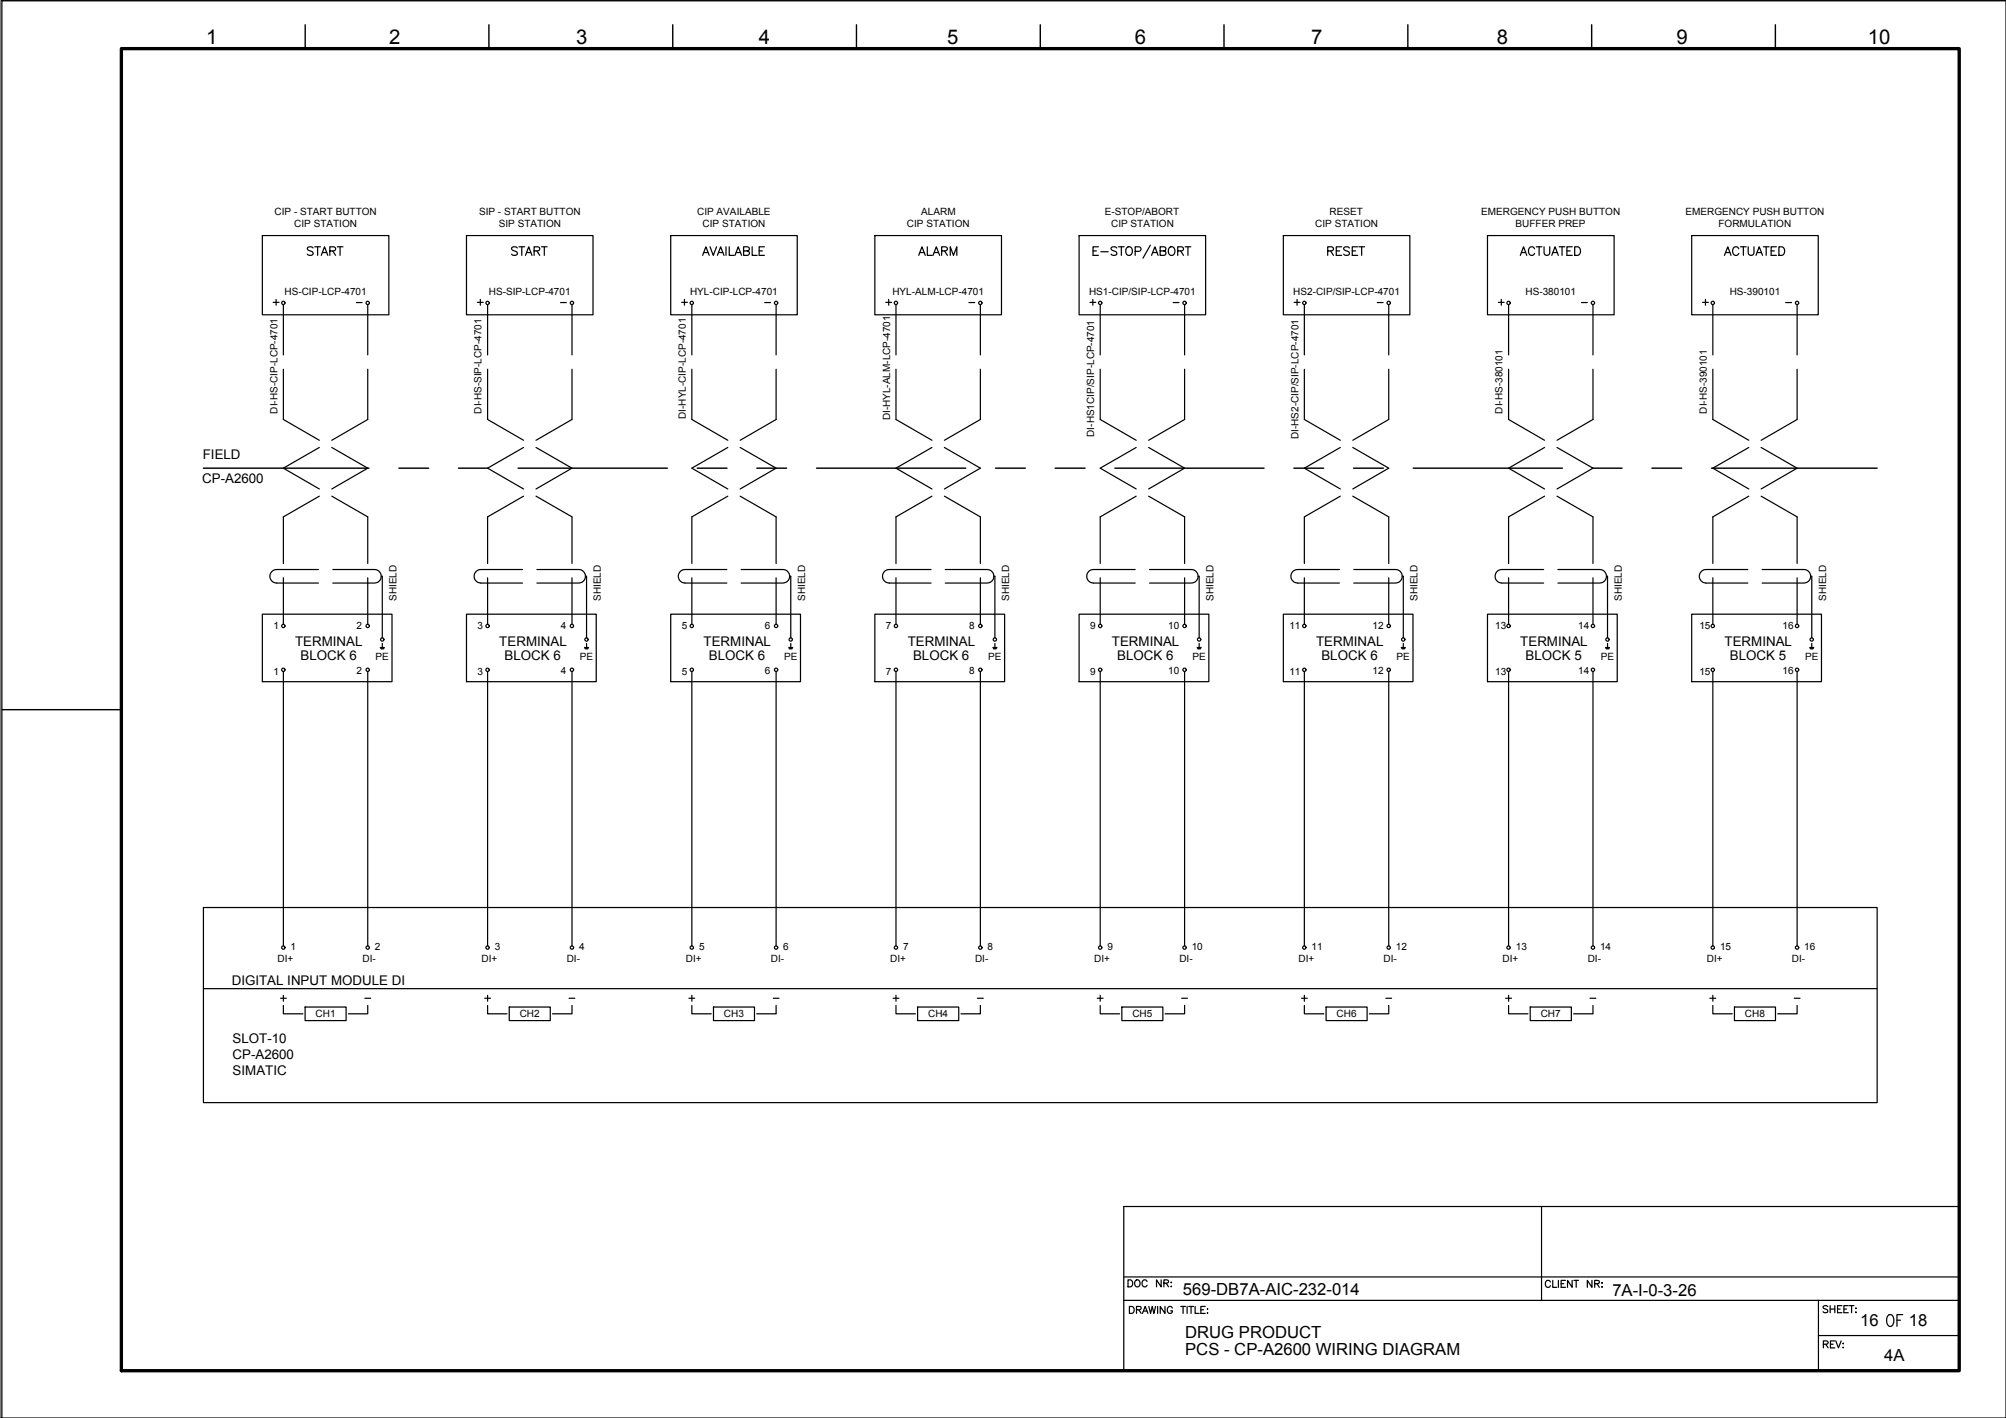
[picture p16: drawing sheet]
<svg xmlns="http://www.w3.org/2000/svg" width="420mm" height="297mm" viewBox="0 0 420 297" stroke-linecap="round" stroke-linejoin="round" font-family="sans-serif">
<defs><g id="words">
<text font-size="5.7" x="394.4" y="279">OF</text>
<g font-size="4.9">
<text x="63.5" y="54.7">START</text>
<text x="106.2" y="54.7">START</text>
<text x="191.6" y="54.7">ALARM</text>
<text x="277.3" y="54.7">RESET</text>
<text x="317.5" y="54.7">ACTUATED</text>
<text x="360.2" y="54.7">ACTUATED</text>
</g>
<g font-size="4.4">
<text x="141.8" y="65.3">+</text>
<text x="184.5" y="65.3">+</text>
<text x="312.9" y="65.3">+</text>
<text x="355.6" y="65.3">+</text>
</g>
<g font-size="4.3">
<text x="43.2" y="9.2">1</text>
<text x="81.5" y="9.2">2</text>
<text x="120.7" y="9.2">3</text>
<text x="158.9" y="9.2">4</text>
<text x="198.4" y="9.2">5</text>
<text x="237.7" y="9.2">6</text>
<text x="274.6" y="9.2">7</text>
<text x="313.5" y="9.2">8</text>
<text x="351.1" y="9.2">9</text>
<text x="391.2" y="9.2">10</text>
</g>
<g font-size="4">
<text x="57.9" y="211">+</text>
<text x="100.5" y="211">+</text>
<text x="186.3" y="211">+</text>
<text x="229" y="211">+</text>
<text x="271.6" y="211">+</text>
<text x="314.3" y="211">+</text>
<text x="357.4" y="211">+</text>
</g>
<g font-size="3.5">
<text x="247.8" y="271.4">569-DB7A-AIC-232-014</text>
<text x="337.7" y="271.5">7A-I-0-3-26</text>
<text x="248.2" y="280.2">DRUG PRODUCT</text>
<text x="389.6" y="277.8">16</text>
<text x="399.8" y="277.8">18</text>
<text x="248.2" y="283.8">PCS - CP-A2600 WIRING DIAGRAM</text>
<text x="394.6" y="285.1">4A</text>
</g>
<g font-size="2.8">
<text x="42.4" y="101.2">CP-A2600</text>
<text x="42.5" y="96.1">FIELD</text>
<text x="61.8" y="135.3">TERMINAL</text>
<text x="104.6" y="135.3">TERMINAL</text>
<text x="147.4" y="135.3">TERMINAL</text>
<text x="190.1" y="135.3">TERMINAL</text>
<text x="232.9" y="135.3">TERMINAL</text>
<text x="275.7" y="135.3">TERMINAL</text>
<text x="318.4" y="135.3">TERMINAL</text>
<text x="361.2" y="135.3">TERMINAL</text>
<text x="62.9" y="138.2">BLOCK 6</text>
<text x="105.7" y="138.2">BLOCK 6</text>
<text x="148.5" y="138.2">BLOCK 6</text>
<text x="191.2" y="138.2">BLOCK 6</text>
<text x="234" y="138.2">BLOCK 6</text>
<text x="276.8" y="138.2">BLOCK 6</text>
<text x="319.5" y="138.2">BLOCK 5</text>
<text x="362.3" y="138.2">BLOCK 5</text>
<text x="48.5" y="206.3">DIGITAL INPUT MODULE DI</text>
<text x="48.7" y="221.7">CP-A2600</text>
<text x="48.7" y="218.4">SLOT-10</text>
<text x="48.7" y="225.1">SIMATIC</text>
</g>
<g font-size="2.6">
<text x="73.7" y="64.6">-</text>
<text x="116.4" y="64.6">-</text>
<text x="159.5" y="64.6">-</text>
<text x="202.1" y="64.6">-</text>
<text x="244.8" y="64.6">-</text>
<text x="287.5" y="64.6">-</text>
<text x="330.2" y="64.6">-</text>
<text x="373.2" y="64.6">-</text>
<text x="75.5" y="210.3">-</text>
<text x="118.2" y="210.3">-</text>
<text x="161.2" y="210.3">-</text>
<text x="203.9" y="210.3">-</text>
<text x="246.6" y="210.3">-</text>
<text x="289.3" y="210.3">-</text>
<text x="332.3" y="210.3">-</text>
<text x="375" y="210.3">-</text>
</g>
<g font-size="2.1">
<text x="57.5" y="45.1">CIP - START BUTTON</text>
<text x="61.6" y="47.6">CIP STATION</text>
<text x="100.3" y="45.1">SIP - START BUTTON</text>
<text x="104.5" y="47.6">SIP STATION</text>
<text x="146" y="45.1">CIP AVAILABLE</text>
<text x="147.2" y="47.6">CIP STATION</text>
<text x="189.9" y="47.6">CIP STATION</text>
<text x="193" y="45.1">ALARM</text>
<text x="231.4" y="45.1">E-STOP/ABORT</text>
<text x="232.7" y="47.6">CIP STATION</text>
<text x="275.5" y="47.6">CIP STATION</text>
<text x="278.5" y="45.1">RESET</text>
<text x="310.3" y="45.1">EMERGENCY PUSH BUTTON</text>
<text x="317.4" y="47.6">BUFFER PREP</text>
<text x="353" y="45.1">EMERGENCY PUSH BUTTON</text>
<text x="359.9" y="47.6">FORMULATION</text>
<text x="59.6" y="61.8">HS-CIP-LCP-4701</text>
<text x="102.4" y="61.8">HS-SIP-LCP-4701</text>
<text x="144.5" y="61.8">HYL-CIP-LCP-4701</text>
<text x="186.9" y="61.8">HYL-ALM-LCP-4701</text>
<text x="228.1" y="61.8">HS1-CIP/SIP-LCP-4701</text>
<text x="270.9" y="61.8">HS2-CIP/SIP-LCP-4701</text>
<text x="319.5" y="61.8">HS-380101</text>
<text x="362.3" y="61.8">HS-390101</text>
<text x="58.1" y="86.6" transform="rotate(-90 58.1 86.6)">DI-HS-CIP-LCP-4701</text>
<text x="100.9" y="86.6" transform="rotate(-90 100.9 86.6)">DI-HS-SIP-LCP-4701</text>
<text x="143.6" y="87.8" transform="rotate(-90 143.6 87.8)">DI-HYL-CIP-LCP-4701</text>
<text x="186.4" y="88.1" transform="rotate(-90 186.4 88.1)">DI-HYL-ALM-LCP-4701</text>
<text x="314.7" y="86.6" transform="rotate(-90 314.7 86.6)">DI-HS-380101</text>
<text x="357.5" y="86.6" transform="rotate(-90 357.5 86.6)">DI-HS-390101</text>
<text x="229.2" y="91.5" transform="rotate(-90 229.2 91.5)">DI-HS1CIP/SIP-LCP-4701</text>
<text x="271.9" y="92" transform="rotate(-90 271.9 92)">DI-HS2-CIP/SIP-LCP-4701</text>
<text x="83.1" y="125.9" transform="rotate(-90 83.1 125.9)">SHIELD</text>
<text x="125.8" y="125.9" transform="rotate(-90 125.8 125.9)">SHIELD</text>
<text x="168.6" y="125.9" transform="rotate(-90 168.6 125.9)">SHIELD</text>
<text x="211.4" y="125.9" transform="rotate(-90 211.4 125.9)">SHIELD</text>
<text x="254.1" y="125.9" transform="rotate(-90 254.1 125.9)">SHIELD</text>
<text x="296.9" y="125.9" transform="rotate(-90 296.9 125.9)">SHIELD</text>
<text x="339.7" y="125.9" transform="rotate(-90 339.7 125.9)">SHIELD</text>
<text x="382.5" y="125.9" transform="rotate(-90 382.5 125.9)">SHIELD</text>
<text x="57.3" y="131.7">1</text>
<text x="74.7" y="131.7">2</text>
<text x="100" y="131.7">3</text>
<text x="117.5" y="131.7">4</text>
<text x="142.8" y="131.7">5</text>
<text x="160.2" y="131.7">6</text>
<text x="185.6" y="131.7">7</text>
<text x="203" y="131.7">8</text>
<text x="228.3" y="131.7">9</text>
<text x="244.7" y="131.7">10</text>
<text x="270.1" y="131.7">11</text>
<text x="287.5" y="131.7">12</text>
<text x="313.2" y="131.7">13</text>
<text x="330.6" y="131.7">14</text>
<text x="355.9" y="131.7">15</text>
<text x="373.3" y="131.7">16</text>
<text x="57.3" y="141.3">1</text>
<text x="74.7" y="141.3">2</text>
<text x="78.7" y="138.4">PE</text>
<text x="100" y="141.3">3</text>
<text x="117.5" y="141.3">4</text>
<text x="121.5" y="138.4">PE</text>
<text x="142.8" y="141.3">5</text>
<text x="160.2" y="141.3">6</text>
<text x="164.2" y="138.4">PE</text>
<text x="185.6" y="141.3">7</text>
<text x="203" y="141.3">8</text>
<text x="207" y="138.4">PE</text>
<text x="228.3" y="141.3">9</text>
<text x="244.7" y="141.3">10</text>
<text x="249.8" y="138.4">PE</text>
<text x="270.1" y="141.3">11</text>
<text x="287.5" y="141.3">12</text>
<text x="292.5" y="138.4">PE</text>
<text x="313.2" y="141.3">13</text>
<text x="330.6" y="141.3">14</text>
<text x="335.3" y="138.4">PE</text>
<text x="355.9" y="141.3">15</text>
<text x="373.3" y="141.3">16</text>
<text x="378.1" y="138.4">PE</text>
<text x="58.1" y="201.5">DI+</text>
<text x="60.9" y="199">1</text>
<text x="75.9" y="201.5">DI-</text>
<text x="78.5" y="199">2</text>
<text x="100.9" y="201.5">DI+</text>
<text x="103.7" y="199">3</text>
<text x="118.7" y="201.5">DI-</text>
<text x="121.3" y="199">4</text>
<text x="143.7" y="201.5">DI+</text>
<text x="146.4" y="199">5</text>
<text x="161.5" y="201.5">DI-</text>
<text x="164.1" y="199">6</text>
<text x="186.4" y="201.5">DI+</text>
<text x="189.2" y="199">7</text>
<text x="204.2" y="201.5">DI-</text>
<text x="206.8" y="199">8</text>
<text x="229.2" y="201.5">DI+</text>
<text x="231.9" y="199">9</text>
<text x="247" y="201.5">DI-</text>
<text x="249.6" y="199">10</text>
<text x="272" y="201.5">DI+</text>
<text x="274.7" y="199">11</text>
<text x="289.8" y="201.5">DI-</text>
<text x="292.4" y="199">12</text>
<text x="314.7" y="201.5">DI+</text>
<text x="317.5" y="199">13</text>
<text x="332.5" y="201.5">DI-</text>
<text x="335.1" y="199">14</text>
<text x="357.5" y="201.5">DI+</text>
<text x="360.3" y="199">15</text>
<text x="375.3" y="201.5">DI-</text>
<text x="377.9" y="199">16</text>
<text x="66.1" y="213.1">CH1</text>
<text x="108.9" y="213.1">CH2</text>
<text x="151.6" y="213.1">CH3</text>
<text x="194.4" y="213.1">CH4</text>
<text x="237.2" y="213.1">CH5</text>
<text x="280" y="213.1">CH6</text>
<text x="322.7" y="213.1">CH7</text>
<text x="365.5" y="213.1">CH8</text>
</g>
</g></defs>
<!-- layer: I_El_CTRL -->
<g fill="none" stroke="#000" stroke-width=".25">
<path d="M59.4 140.7v57.4M77 140.7v57.4M102.1 140.7v57.4M119.8 140.7v57.4M144.9 140.7v57.4M162.6 140.7v57.4M187.7 140.7v57.4M205.3 140.7v57.4M230.4 140.7v57.4M248.1 140.7v57.4M273.2 140.7v57.4M290.9 140.7v57.4"/>
<path d="M316 140.7v57.4M333.7 140.7v57.4M358.8 140.7v57.4M376.4 140.7v57.4"/>
</g>
<!-- layer: I_DATA -->
<g fill="none" stroke="#000" stroke-width=".25">
<path d="M54.9 49.3h26.5v16.6h-26.5zM97.7 49.3h26.5v16.6h-26.5zM140.5 49.3h26.5v16.6h-26.5zM147.2 53.5l.6-1.8 .7 1.8M147.4 52.9h.9M148.7 51.7l.7 1.8 .7-1.8M150.3 53.5l.6-1.8 .7 1.8M150.5 52.9h.9M152.1 51.7v1.8M152.7 51.7v1.8h1.1M153.9 53.5l.7-1.8 .7 1.8M154.2 52.9h.9"/>
<path d="M155.7 52.6l1.1-.1 .2-.3-.1-.3-.4-.2h-.8v1.8h.8l.4-.2 .1-.4-.5-.3M157.5 51.7v1.8h1.1M159 52.6h.7M160.1 51.7h-1.1v1.8h1.1M183.2 49.3h26.6v16.6h-26.6zM226 49.3h26.5v16.6h-26.5zM228.9 52.6h.7M230.1 51.7h-1.2v1.8h1.2M230.6 52.7h1.5M233.9 52a.69 .69 0 0 0-1.2 .1l.2 .3 .8 .3 .2 .5a.8 .8 0 0 1-1.2 0M234.3 51.7h1.2M234.9 51.7v1.8"/>
<path d="M236 52a.67 .67 0 0 1 .7-.3 .67 .67 0 0 1 .5 .7v.4a.69 .69 0 0 1-.7 .7 .69 .69 0 0 1-.7-.7zM237.8 52.6h.7a.48 .48 0 0 0 .5-.4 .48 .48 0 0 0-.5-.5h-.7v1.8M240.9 51.4l-1.5 2.7M241.2 53.5l.7-1.8 .7 1.8M241.4 52.9h.9M243 52.6l1-.1 .2-.3-.1-.3-.3-.2h-.8v1.8h.8a.47 .47 0 0 0 .4-.5 .47 .47 0 0 0-.4-.4M245 51.8a.9 .9 0 0 1 1.1 .6 .9 .9 0 0 1-.5 1.1 .94 .94 0 0 1-.9-.7 .94 .94 0 0 1 .3-1zM246.7 52.6l1-.1 .2-.3-.1-.3-.3-.2h-.8v1.8M247.3 52.6l.6 .9M248.2 51.7h1.2M248.8 51.7v1.8M268.8 49.3h26.5v16.6h-26.5z"/>
<path d="M311.6 49.3h26.5v16.6h-26.5zM354.3 49.3h26.5v16.6h-26.5zM57.2 63.3h1.2M57.8 62.7v1.2M100 63.3h1.2M100.6 62.7v1.2M228.3 63.3h1.2M228.9 62.7v1.2M271.1 63.3h1.2M271.7 62.7v1.2M54.9 128.7h27.2v14.1h-27.2zM79.7 135.6h.8"/>
<path d="M79.7 135.8h.7M79.8 135.9h.5M80.1 134.8v.8M97.7 128.7h27.2v14.1h-27.2zM122.4 135.6h.9M122.5 135.8h.7M122.6 135.9h.5M122.9 134.8v.8M140.5 128.7h27.2v14.1h-27.2zM165.2 135.6h.9M165.3 135.8h.7M165.4 135.9h.5"/>
<path d="M165.6 134.8v.8M183.2 128.7h27.2v14.1h-27.2zM208 135.6h.8M208 135.8h.7M208.1 135.9h.6M208.4 134.8v.8M226 128.7h27.2v14.1h-27.2zM250.7 135.6h.9M250.8 135.8h.7M250.9 135.9h.5M251.2 134.8v.8M268.8 128.7h27.2v14.1h-27.2z"/>
<path d="M293.5 135.6h.8M293.6 135.8h.7M293.7 135.9h.5M293.9 134.8v.8M311.6 128.7h27.1v14.1h-27.1zM336.3 135.6h.8M336.4 135.8h.6M336.4 135.9h.6M336.7 134.8v.8M354.3 128.7h27.2v14.1h-27.2zM379.1 135.6h.8M379.1 135.8h.7"/>
<path d="M379.2 135.9h.5M379.5 134.8v.8M42.6 190.1h350.6v40.9h-350.6zM59.4 210.6v1.8h4M63.9 211h8.6v2.8h-8.6zM77 210.6v1.8h-4M102.1 210.6v1.8h4.1M106.7 211h8.6v2.8h-8.6zM119.8 210.6v1.8h-4.1M144.3 209.1h1.2M144.9 210.6v1.8h4.1M144.9 208.5v1.2"/>
<path d="M149.4 211h8.6v2.8h-8.6zM162.6 210.6v1.8h-4.1M187.7 210.6v1.8h4M192.2 211h8.6v2.8h-8.6zM205.3 210.6v1.8h-4M230.4 210.6v1.8h4.1M235 211h8.6v2.8h-8.6zM248.1 210.6v1.8h-4.1M273.2 210.6v1.8h4.1M277.7 211h8.6v2.8h-8.6zM290.9 210.6v1.8h-4.1M316 210.6v1.8h4"/>
<path d="M320.5 211h8.6v2.8h-8.6zM333.7 210.6v1.8h-4.1M358.8 210.6v1.8h4M363.3 211h8.6v2.8h-8.6zM376.4 210.6v1.8h-4.1"/>
<circle cx="59.3" cy="63.5" r=".35"/>
<circle cx="102.1" cy="63.5" r=".35"/>
<circle cx="230.4" cy="63.5" r=".35"/>
<circle cx="273.2" cy="63.5" r=".35"/>
<circle cx="59.3" cy="131.1" r=".35"/>
<circle cx="77" cy="131.1" r=".35"/>
<circle cx="80.1" cy="134" r=".35"/>
<circle cx="102.1" cy="131.1" r=".35"/>
<circle cx="119.8" cy="131.1" r=".35"/>
<circle cx="122.8" cy="134" r=".35"/>
<circle cx="144.9" cy="131.1" r=".35"/>
<circle cx="162.5" cy="131.1" r=".35"/>
<circle cx="165.6" cy="134" r=".35"/>
<circle cx="187.7" cy="131.1" r=".35"/>
<circle cx="205.3" cy="131.1" r=".35"/>
<circle cx="208.4" cy="134" r=".35"/>
<circle cx="230.4" cy="131.1" r=".35"/>
<circle cx="248.1" cy="131.1" r=".35"/>
<circle cx="251.2" cy="134" r=".35"/>
<circle cx="273.2" cy="131.1" r=".35"/>
<circle cx="290.9" cy="131.1" r=".35"/>
<circle cx="293.9" cy="134" r=".35"/>
<circle cx="316" cy="131.1" r=".35"/>
<circle cx="333.6" cy="131.1" r=".35"/>
<circle cx="336.7" cy="134" r=".35"/>
<circle cx="358.7" cy="131.1" r=".35"/>
<circle cx="376.4" cy="131.1" r=".35"/>
<circle cx="379.5" cy="134" r=".35"/>
<circle cx="59.3" cy="140.3" r=".35"/>
<circle cx="77" cy="140.3" r=".35"/>
<circle cx="102.1" cy="140.3" r=".35"/>
<circle cx="119.8" cy="140.3" r=".35"/>
<circle cx="144.9" cy="140.3" r=".35"/>
<circle cx="162.5" cy="140.3" r=".35"/>
<circle cx="187.7" cy="140.3" r=".35"/>
<circle cx="205.3" cy="140.3" r=".35"/>
<circle cx="230.4" cy="140.3" r=".35"/>
<circle cx="248.1" cy="140.3" r=".35"/>
<circle cx="273.2" cy="140.3" r=".35"/>
<circle cx="290.9" cy="140.3" r=".35"/>
<circle cx="316" cy="140.3" r=".35"/>
<circle cx="333.6" cy="140.3" r=".35"/>
<circle cx="358.7" cy="140.3" r=".35"/>
<circle cx="376.4" cy="140.3" r=".35"/>
<circle cx="59.3" cy="198.5" r=".35"/>
<circle cx="77" cy="198.5" r=".35"/>
<circle cx="102.1" cy="198.5" r=".35"/>
<circle cx="119.8" cy="198.5" r=".35"/>
<circle cx="144.9" cy="198.5" r=".35"/>
<circle cx="162.5" cy="198.5" r=".35"/>
<circle cx="187.7" cy="198.5" r=".35"/>
<circle cx="205.3" cy="198.5" r=".35"/>
<circle cx="230.4" cy="198.5" r=".35"/>
<circle cx="248.1" cy="198.5" r=".35"/>
<circle cx="273.2" cy="198.5" r=".35"/>
<circle cx="290.9" cy="198.5" r=".35"/>
<circle cx="316" cy="198.5" r=".35"/>
<circle cx="333.6" cy="198.5" r=".35"/>
<circle cx="358.7" cy="198.5" r=".35"/>
<circle cx="376.4" cy="198.5" r=".35"/>
</g>
<!-- layer: I_TABS -->
<g fill="none" stroke="#000" stroke-width=".25">
<path d="M59.4 63.8v10.5M59.4 77.4v10.5l7.5 4.3M77 63.8v10.5M77 77.4v10.5l-7.5 4.3M102.1 63.8v10.5M102.1 77.4v10.5l7.6 4.3M119.8 63.8v10.5M119.8 77.4v10.5l-7.5 4.3M144.9 63.8v10.5M144.9 77.4v10.5l7.5 4.3M162.6 63.8v10.5M162.6 77.4v10.5l-7.6 4.3"/>
<path d="M187.7 63.8v10.5M187.7 77.4v10.5l7.5 4.3M205.3 63.8v10.5M205.3 77.4v10.5l-7.5 4.3M230.4 63.8v10.5M230.4 77.4v10.5l7.6 4.3M248.1 63.8v10.5M248.1 77.4v10.5l-7.5 4.3M273.2 63.8v10.5M273.2 77.4v10.5l7.5 4.3M290.9 63.8v10.5M290.9 77.4v10.5l-7.6 4.3"/>
<path d="M316 63.8v10.5M316 77.4v10.5l7.5 4.3M333.7 63.8v10.5M333.7 77.4v10.5l-7.6 4.3M358.8 63.8v10.5M358.8 77.4v10.5l7.5 4.3M376.4 63.8v10.5M376.4 77.4v10.5l-7.5 4.3M66.9 93.7l-7.5 4.4 7.5 4.3M69.5 93.7l7.5 4.4-7.5 4.3M109.7 93.7l-7.6 4.4 7.6 4.3M112.3 93.7l7.5 4.4-7.5 4.3"/>
<path d="M152.4 93.7l-7.5 4.4 7.5 4.3M155 93.7l7.6 4.4-7.6 4.3M195.2 93.7l-7.5 4.4 7.5 4.3M197.8 93.7l7.5 4.4-7.5 4.3M238 93.7l-7.6 4.4 7.6 4.3M240.6 93.7l7.5 4.4-7.5 4.3M280.7 93.7l-7.5 4.4 7.5 4.3M283.3 93.7l7.6 4.4-7.6 4.3M323.5 93.7l-7.5 4.4 7.5 4.3M326.1 93.7l7.6 4.4-7.6 4.3M366.3 93.7l-7.5 4.4 7.5 4.3M368.9 93.7l7.5 4.4-7.5 4.3"/>
<path d="M66.7 119.3h-8.7a1.42 1.42 0 0 0-1.5 1.4 1.42 1.42 0 0 0 1.5 1.4h8.7M66.9 103.9l-7.5 4.4v9.7M69.5 103.9l7.5 4.4v9.7M69.7 119.3h8.7a1.42 1.42 0 0 1 1.4 1.4 1.42 1.42 0 0 1-1.4 1.4h-8.7M109.5 119.3h-8.8a1.42 1.42 0 0 0-1.4 1.4 1.42 1.42 0 0 0 1.4 1.4h8.8M109.7 103.9l-7.6 4.4v9.7M112.3 103.9l7.5 4.4v9.7M112.5 119.3h8.7a1.42 1.42 0 0 1 1.4 1.4 1.42 1.42 0 0 1-1.4 1.4h-8.7M152.2 119.3h-8.7a1.42 1.42 0 0 0-1.4 1.4 1.42 1.42 0 0 0 1.4 1.4h8.7M152.4 103.9l-7.5 4.4v9.7M155 103.9l7.6 4.4v9.7M155.2 119.3h8.8a1.42 1.42 0 0 1 1.4 1.4 1.42 1.42 0 0 1-1.4 1.4h-8.8"/>
<path d="M195 119.3h-8.8a1.42 1.42 0 0 0-1.4 1.4 1.42 1.42 0 0 0 1.4 1.4h8.8M195.2 103.9l-7.5 4.4v9.7M197.8 103.9l7.5 4.4v9.7M198 119.3h8.8a1.42 1.42 0 0 1 1.4 1.4 1.42 1.42 0 0 1-1.4 1.4h-8.8M237.8 119.3h-8.8a1.42 1.42 0 0 0-1.4 1.4 1.42 1.42 0 0 0 1.4 1.4h8.8M238 103.9l-7.6 4.4v9.7M240.6 103.9l7.5 4.4v9.7M240.8 119.3h8.7a1.42 1.42 0 0 1 1.4 1.4 1.42 1.42 0 0 1-1.4 1.4h-8.7M280.5 119.3h-8.7a1.42 1.42 0 0 0-1.4 1.4 1.42 1.42 0 0 0 1.4 1.4h8.7M280.7 103.9l-7.5 4.4v9.7M283.3 103.9l7.6 4.4v9.7M283.5 119.3h8.8a1.42 1.42 0 0 1 1.4 1.4 1.42 1.42 0 0 1-1.4 1.4h-8.8"/>
<path d="M323.3 119.3h-8.7a1.42 1.42 0 0 0-1.4 1.4 1.42 1.42 0 0 0 1.4 1.4h8.7M323.5 103.9l-7.5 4.4v9.7M326.1 103.9l7.6 4.4v9.7M326.3 119.3h8.8a1.42 1.42 0 0 1 1.4 1.4 1.42 1.42 0 0 1-1.4 1.4h-8.8M366.1 119.3h-8.8a1.42 1.42 0 0 0-1.4 1.4 1.42 1.42 0 0 0 1.4 1.4h8.8M366.3 103.9l-7.5 4.4v9.7M368.9 103.9l7.5 4.4v9.7M369.1 119.3h8.7a1.42 1.42 0 0 1 1.4 1.4 1.42 1.42 0 0 1-1.4 1.4h-8.7M59.4 121v9.8M77 121v9.8M79.9 120.7h.2v12.9M102.1 121v9.8"/>
<path d="M119.8 121v9.8M122.6 120.7h.3v12.9M144.9 121v9.8M162.6 121v9.8M165.4 120.7h.2v12.9M187.7 121v9.8M205.3 121v9.8M208.2 120.7h.2v12.9M230.4 121v9.8M248.1 121v9.8M250.9 120.7h.3v12.9M273.2 121v9.8"/>
<path d="M290.9 121v9.8M293.7 120.7h.2v12.9M316 121v9.8M333.7 121v9.8M336.5 120.7h.2v12.9M358.8 121v9.8M376.4 121v9.8M379.2 120.7h.3v12.9"/>
</g>
<!-- layer: G-TTLB-TTLB -->
<path d="M25.4 10.2h385v276.9h-385z" fill="none" stroke="#000" stroke-width=".7"/>
<!-- layer: G-TTLB-OTLN -->
<path d="M420.1 .2h-419.7v296.8" fill="none" stroke="#000" stroke-width=".21"/>
<!-- layer: G-TTLB-INDX -->
<path d="M63.9 5.2v5M102.4 5.2v5M140.9 5.2v5M179.4 5.2v5M217.9 5.2v5M256.4 5.2v5M294.9 5.2v5M333.4 5.2v5M371.9 5.2v5M.4 148.7h25" fill="none" stroke="#000" stroke-width=".3"/>
<!-- layer: LGSP IA4$0$LG_PLOT -->
<path d="M322.9 252.7v19.7M235.4 267.5h175M235.4 272.4h175M380.9 279.8h29.5M380.9 272.4v14.7M235.4 287.1h175" fill="none" stroke="#000" stroke-width=".25"/>
<!-- layer: LG_PLOT -->
<g fill="none" stroke="#000" stroke-width=".25">
<path d="M410.4 252.7h-175v34.4M236.3 268.1h.4a.78 .78 0 0 1 .6 .7 .78 .78 0 0 1-.6 .8h-.4zM236.6 273.7h.4a.77 .77 0 0 1 .6 .7 .77 .77 0 0 1-.6 .7h-.4zM237.9 268.2a.69 .69 0 0 1 .9 .6 .69 .69 0 0 1-.9 .7l-.2-.5v-.6zM238 274.4l.9-.1 .1-.5-1-.1v1.4M238.5 274.4l.5 .7M239.3 275.1l.6-1.4 .5 1.4M239.5 274.6h.7M240.3 268.4a.55 .55 0 0 0-.7-.3 .55 .55 0 0 0-.4 .6v.3a.55 .55 0 0 0 .4 .6 .55 .55 0 0 0 .7-.4M240.6 273.7l.4 1.4 .3-1.4 .4 1.4 .3-1.4M242.5 273.7v1.4M243.2 268.1v1.5l-1-1.5v1.5"/>
<path d="M243.8 268.8l.8-.1 .2-.2-.1-.3-.9-.1v1.5M244 273.7v1.4l-1-1.4v1.4M244.3 268.8l.5 .8M245.2 268.7h.2zM245.2 269.5h.2zM245.6 274a.55 .55 0 0 0-.7-.3 .55 .55 0 0 0-.4 .5v.4a.53 .53 0 0 0 .5 .5 .53 .53 0 0 0 .6-.5h-.4M247.3 273.7h1M247.8 273.7v1.4M248.6 273.7v1.4M249 273.7h1M249.5 273.7v1.4M250.3 273.7v1.4h.9"/>
<path d="M251.5 274.4h.6M252.4 273.7h-.9v1.4h.9M252.9 274.2h.1zM252.9 275.1h.1zM324.7 268.5a.55 .55 0 0 0-.6-.3 .55 .55 0 0 0-.4 .6v.3a.55 .55 0 0 0 .4 .6 .55 .55 0 0 0 .6-.4M325.2 268.2v1.5h.9M326.4 268.2v1.5M327 268.9h.5M327.9 268.2h-.9v1.5h.9M329.3 268.2v1.5l-1-1.5v1.5M329.6 268.2h1M330.1 268.2v1.5"/>
<path d="M333.4 268.2v1.5l-.9-1.5v1.5M334 268.9l.8-.1 .2-.2-.1-.3-.9-.1v1.5M334.5 268.9l.5 .8M335.5 268.8h.1zM335.5 269.6h.1zM382.8 273.7a.54 .54 0 0 0-.5-.2 .54 .54 0 0 0-.5 .4l1 .7v.2l-.3 .2-.7-.2M383.3 273.5v1.5M383.3 274.2h1M384.3 273.5v1.5M384.9 274.2h.5M385.8 273.5h-.9v1.5h.9M386.2 274.2h.6"/>
<path d="M387.1 273.5h-.9v1.5h.9M387.3 273.5h1M387.8 273.5v1.5M388.7 274.1h.1zM388.7 274.8v.2zM381.9 281.6l.9-.1 .1-.3-.4-.3h-.6v1.4M382.4 281.6l.5 .7M383.4 281.6h.5M384.3 280.9h-.9v1.4h.9M384.5 280.9l.6 1.4 .5-1.4M386 281.4h.1zM386 282.3h.1z"/>
</g>
<!-- layer: EI-CTRL -->
<path d="M42.6 207.1h350.6" fill="none" stroke="#000" stroke-width=".25"/>
<!-- layer: I_LIMIT_LINE -->
<g fill="none" stroke="#000" stroke-width=".3">
<path d="M42.6 98.1h34.7M83.5 98.1h6.3M96 98.1h6.3M108.5 98.1h31.3M146 98.1h6.3M158.5 98.1h6.3M171 98.1h31.3M208.5 98.1h6.3M221 98.1h6.3M233.5 98.1h31.3M271 98.1h6.2M283.5 98.1h6.3"/>
<path d="M296 98.1h31.2M333.5 98.1h6.2M346 98.1h6.2M358.5 98.1h34.7"/>
</g>
<!-- layer: 0 -->
<path d="M.2 .1h419.9v296.9h-419.9z" fill="none" stroke="#000" stroke-width=".21"/>
<use href="#words"/>
</svg>
